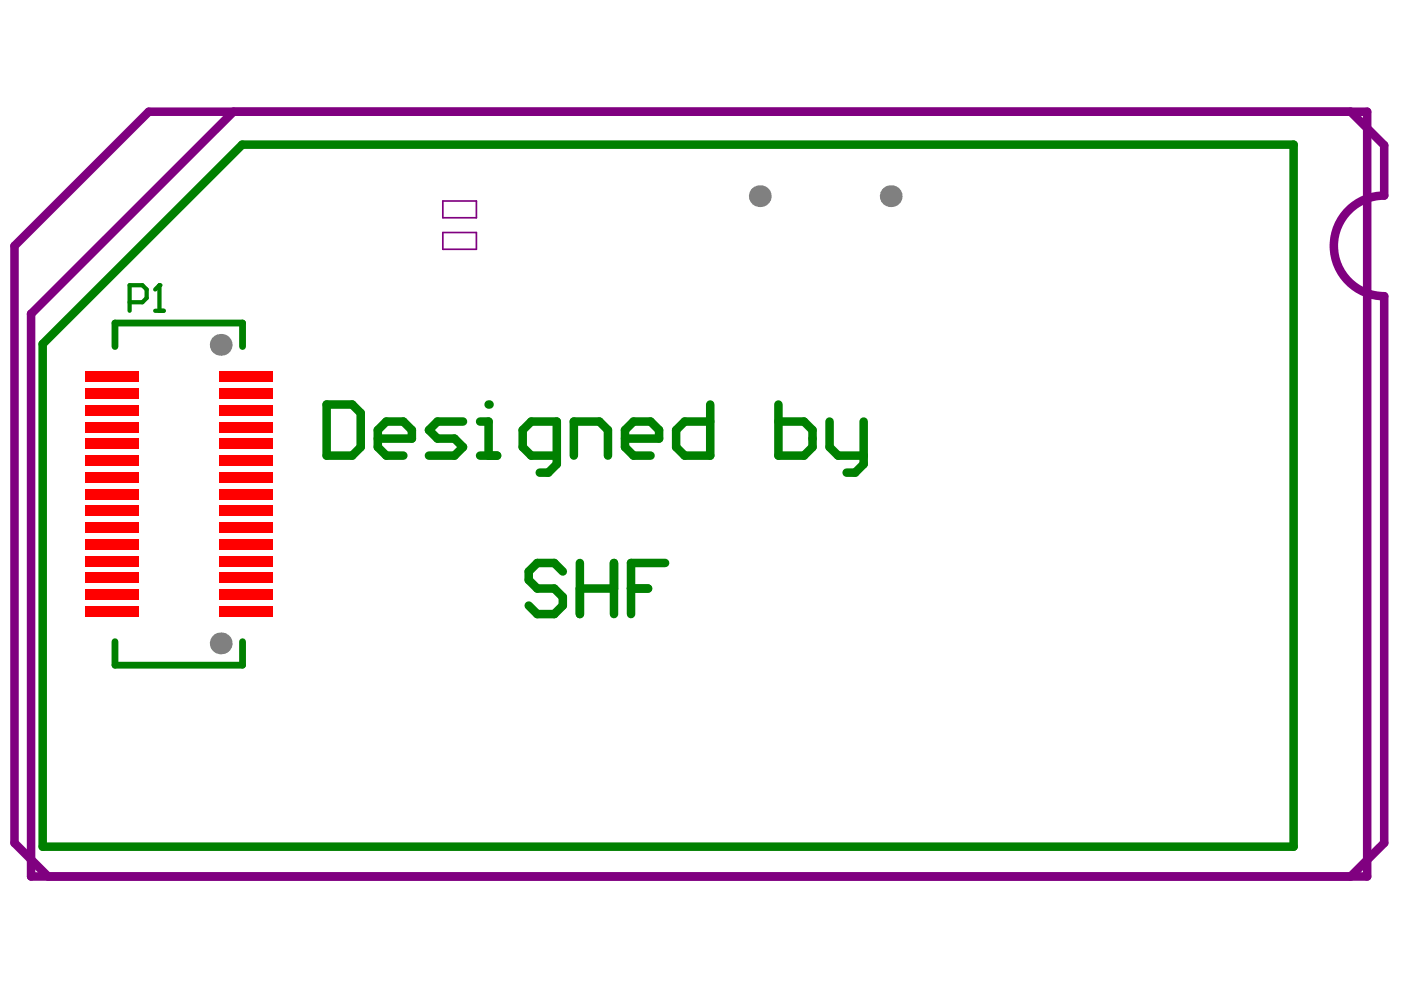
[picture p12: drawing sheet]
<svg xmlns="http://www.w3.org/2000/svg" width="297mm" height="210mm" viewBox="0 0 297 210" stroke-linecap="round" stroke-linejoin="round" font-family="sans-serif">
<path d="M49.5 23.7l-42.9 42.9M286.4 23.7l7.1 7.1v10.7a10.7 10.7 0 0 0-10.7 10.6 10.7 10.7 0 0 0 10.7 10.7v115.9l-7.1 7.1M6.6 66.6v119.2h283.3v-162.1h-258.4l-28.4 28.4v126.6l7.1 7.1M6.6 66.6h.1" fill="none" stroke="#800080" stroke-width="1.8"/>
<path d="M93.9 42.6h7.1v3.6h-7.1zM93.9 49.3h7.1v3.6h-7.1z" fill="none" stroke="#800080" stroke-width=".36"/>
<path d="M24.4 73.5v-5h27v5M24.4 136.1v4.9h27v-4.9" fill="none" stroke="#008000" stroke-width="1.4"/>
<path d="M9 72.9l42.4-42.2h222.9v148.8h-265.3z" fill="none" stroke="#008000" stroke-width="1.8"/>
<path d="M27.5 64.1h2.7l.9-.9v-1.8l-.9-.9h-2.7v5.4M32.9 65.9h1.8M33.8 60.5v5.4" fill="none" stroke="#008000" stroke-width=".9"/>
<circle cx="33.8" cy="60.5" r=".45" fill="#008000"/>
<path d="M33.8 60.5l-.9 .9" fill="none" stroke="#008000" stroke-width=".9"/>
<path d="M69.3 85.8h5.4l1.8 1.8v7.2l-1.8 1.8h-5.4zM80.1 93h7.2v-1.8l-1.8-1.8h-3.6l-1.8 1.8v3.6l1.8 1.8h3.6M98.2 89.4h-5.5l-1.8 1.8 1.8 1.8h3.7l1.8 1.8-1.8 1.8h-5.5M101.8 96.6h3.6M101.8 89.4h1.8v7.2M122.9 119.4v10.8M130.2 119.4v10.8M141 119.4h-7.2v10.8M119.3 121.2l-1.8-1.8h-3.6l-1.8 1.8v1.8l1.8 1.8h3.6l1.8 1.8v1.8l-1.8 1.8h-3.6l-1.8-1.8M122.9 124.8h7.3M133.8 124.8h3.6" fill="none" stroke="#008000" stroke-width="1.8"/>
<circle cx="103.6" cy="85.8" r=".9" fill="#008000"/>
<path d="M118.1 96.6h-5.5l-1.8-1.8v-3.6l1.8-1.8h5.5v9l-1.9 1.8h-1.8M121.7 96.6v-7.2h5.4l1.8 1.8v5.4M132.5 93h7.2v-1.8l-1.8-1.8h-3.6l-1.8 1.8v3.6l1.8 1.8h3.6M150.6 85.8v10.8h-5.4l-1.8-1.8v-3.6l1.8-1.8h5.4M165 85.8v10.8h5.5l1.8-1.8v-3.6l-1.8-1.8h-5.5M175.9 89.4v5.4l1.8 1.8h5.4M183.1 89.4v9l-1.8 1.8h-1.8" fill="none" stroke="#008000" stroke-width="1.8"/>
<g fill="#808080">
<circle cx="46.8" cy="136.4" r="2.31"/>
<circle cx="46.8" cy="73.1" r="2.31"/>
<circle cx="161.1" cy="41.6" r="2.31"/>
<circle cx="188.9" cy="41.6" r="2.31"/>
</g>
<g fill="#f00">
<path d="M46.4 125h11.4v2.2h-11.4z" fill-rule="evenodd"/>
<path d="M46.4 121.5h11.4v2.1h-11.4z" fill-rule="evenodd"/>
<path d="M46.4 114.4h11.4v2.1h-11.4z" fill-rule="evenodd"/>
<path d="M46.4 117.9h11.4v2.2h-11.4z" fill-rule="evenodd"/>
<path d="M46.4 110.8h11.4v2.1h-11.4z" fill-rule="evenodd"/>
<path d="M46.4 103.7h11.4v2.1h-11.4z" fill-rule="evenodd"/>
<path d="M46.4 107.3h11.4v2.1h-11.4z" fill-rule="evenodd"/>
<path d="M46.4 100.1h11.4v2.2h-11.4z" fill-rule="evenodd"/>
<path d="M46.4 89.5h11.4v2.1h-11.4z" fill-rule="evenodd"/>
<path d="M46.4 85.9h11.4v2.1h-11.4z" fill-rule="evenodd"/>
<path d="M46.4 93h11.4v2.2h-11.4z" fill-rule="evenodd"/>
<path d="M46.4 96.6h11.4v2.1h-11.4z" fill-rule="evenodd"/>
<path d="M46.4 78.8h11.4v2.1h-11.4z" fill-rule="evenodd"/>
<path d="M46.4 82.4h11.4v2.1h-11.4z" fill-rule="evenodd"/>
<path d="M46.4 128.6h11.4v2.1h-11.4z" fill-rule="evenodd"/>
<path d="M18 125h11.4v2.2h-11.4z" fill-rule="evenodd"/>
<path d="M18 121.5h11.4v2.1h-11.4z" fill-rule="evenodd"/>
<path d="M18 114.4h11.4v2.1h-11.4z" fill-rule="evenodd"/>
<path d="M18 117.9h11.4v2.2h-11.4z" fill-rule="evenodd"/>
<path d="M18 100.1h11.4v2.2h-11.4z" fill-rule="evenodd"/>
<path d="M18 110.8h11.4v2.1h-11.4z" fill-rule="evenodd"/>
<path d="M18 103.7h11.4v2.1h-11.4z" fill-rule="evenodd"/>
<path d="M18 107.3h11.4v2.1h-11.4z" fill-rule="evenodd"/>
<path d="M18 89.5h11.4v2.1h-11.4z" fill-rule="evenodd"/>
<path d="M18 85.9h11.4v2.1h-11.4z" fill-rule="evenodd"/>
<path d="M18 93h11.4v2.2h-11.4z" fill-rule="evenodd"/>
<path d="M18 96.6h11.4v2.1h-11.4z" fill-rule="evenodd"/>
<path d="M18 78.8h11.4v2.1h-11.4z" fill-rule="evenodd"/>
<path d="M18 82.4h11.4v2.1h-11.4z" fill-rule="evenodd"/>
<path d="M18 128.6h11.4v2.1h-11.4z" fill-rule="evenodd"/>
</g>
</svg>
